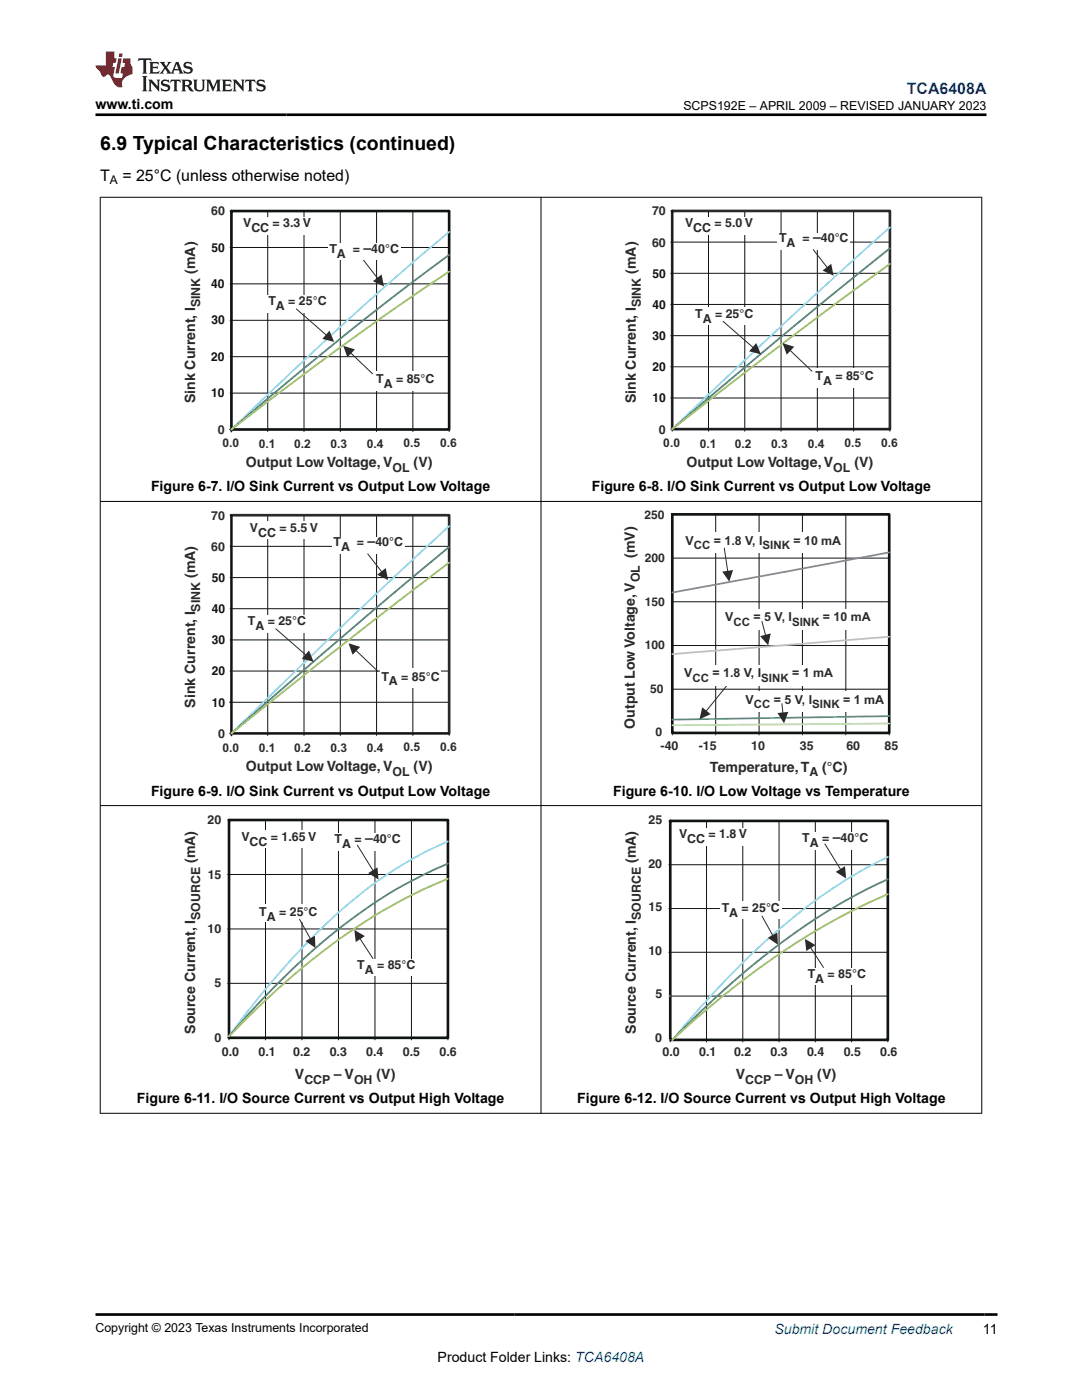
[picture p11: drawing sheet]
<svg xmlns="http://www.w3.org/2000/svg" width="216mm" height="279mm" viewBox="0 0 216 279" stroke-linecap="round" stroke-linejoin="round" font-family="sans-serif">
<defs><g id="words">
<text font-size="3.9" x="20" y="29.9">6.9 Typical Characteristics (continued)</text>
<text font-size="3.2" fill="#00f" x="181" y="18.7">TCA6408A</text>
<g font-size="3.2">
<text x="20" y="36.1">T</text>
<text x="24.4" y="36.1">= 25°C (unless otherwise noted)</text>
</g>
<g font-size="2.8">
<text x="19" y="21.8">www.ti.com</text>
<text x="30.1" y="98.1">Figure 6-7. I/O Sink Current vs Output Low Voltage</text>
<text x="118.1" y="98.1">Figure 6-8. I/O Sink Current vs Output Low Voltage</text>
<text x="30.1" y="158.8">Figure 6-9. I/O Sink Current vs Output Low Voltage</text>
<text x="122.3" y="158.8">Figure 6-10. I/O Low Voltage vs Temperature</text>
<text x="27.3" y="220.2">Figure 6-11. I/O Source Current vs Output High Voltage</text>
<text x="115.2" y="220.2">Figure 6-12. I/O Source Current vs Output High Voltage</text>
<text x="196.1" y="266.1">11</text>
<text x="87.3" y="271.7">Product Folder Links: TCA6408A</text>
</g>
<g font-size="2.8" fill="#2b292a">
<text x="72.5" y="50.4">–</text>
<text x="162.2" y="48.3">–</text>
<text x="38.9" y="54.7" transform="rotate(-90 38.9 54.7)">(mA)</text>
<text x="126.9" y="54.7" transform="rotate(-90 126.9 54.7)">(mA)</text>
<text x="38.9" y="80.5" transform="rotate(-90 38.9 80.5)">Sink Current, I</text>
<text x="126.9" y="80.5" transform="rotate(-90 126.9 80.5)">Sink Current, I</text>
<text x="49.1" y="93.2">Output Low Voltage,V</text>
<text x="82.5" y="93.2">(V)</text>
<text x="137" y="93.2">Output Low Voltage,V</text>
<text x="170.5" y="93.2">(V)</text>
<text x="73.3" y="109">–</text>
<text x="126.7" y="111.4" transform="rotate(-90 126.7 111.4)">(mV)</text>
<text x="38.9" y="115.4" transform="rotate(-90 38.9 115.4)">(mA)</text>
<text x="38.9" y="141.2" transform="rotate(-90 38.9 141.2)">Sink Current, I</text>
<text x="126.7" y="145.5" transform="rotate(-90 126.7 145.5)">Output Low Voltage,V</text>
<text x="49.1" y="153.9">Output Low Voltage,V</text>
<text x="82.5" y="153.9">(V)</text>
<text x="141.7" y="154">Temperature,T</text>
<text x="164.1" y="154">(°C)</text>
<text x="38.9" y="172.3" transform="rotate(-90 38.9 172.3)">(mA)</text>
<text x="72.9" y="168.3">–</text>
<text x="126.9" y="172.3" transform="rotate(-90 126.9 172.3)">(mA)</text>
<text x="166.2" y="168.1">–</text>
<text x="38.9" y="206.3" transform="rotate(-90 38.9 206.3)">Source Current, I</text>
<text x="126.9" y="206.3" transform="rotate(-90 126.9 206.3)">Source Current, I</text>
<text x="58.9" y="215.3">V</text>
<text x="66.6" y="215.3">– V</text>
<text x="75.1" y="215.3">(V)</text>
<text x="146.8" y="215.3">V</text>
<text x="154.6" y="215.3">– V</text>
<text x="163.1" y="215.3">(V)</text>
</g>
<text font-size="2.8" fill="#00f" x="154.5" y="266.2">Submit Document Feedback</text>
<g font-size="2.5">
<text x="136.4" y="21.9">SCPS192E – APRIL 2009 – REVISED JANUARY 2023</text>
<text x="19" y="265.9">Copyright © 2023 Texas Instruments Incorporated</text>
</g>
<g font-size="2.5" fill="#2b292a">
<text x="42.1" y="42.9">60</text>
<text x="48.5" y="45.4">V</text>
<text x="50.2" y="46.4">CC</text>
<text x="54.4" y="45.4">= 3.3 V</text>
<text x="130.1" y="43">70</text>
<text x="136.7" y="45.4">V</text>
<text x="138.3" y="46.4">CC</text>
<text x="142.6" y="45.4">= 5.0 V</text>
<text x="65.7" y="50.4">T</text>
<text x="67.2" y="51.4">A</text>
<text x="70.4" y="50.4">=</text>
<text x="74.1" y="50.4">40°C</text>
<text x="130.1" y="49.2">60</text>
<text x="155.4" y="48.3">T</text>
<text x="157" y="49.3">A</text>
<text x="160.1" y="48.3">=</text>
<text x="163.8" y="48.3">40°C</text>
<text x="39.9" y="61.3" transform="rotate(-90 39.9 61.3)">SINK</text>
<text x="53.6" y="61">T</text>
<text x="55.1" y="61.9">A</text>
<text x="57.5" y="61">= 25°C</text>
<text x="127.9" y="61.3" transform="rotate(-90 127.9 61.3)">SINK</text>
<text x="138.7" y="63.4">T</text>
<text x="140.2" y="64.4">A</text>
<text x="142.7" y="63.4">= 25°C</text>
<text x="75.1" y="76.4">T</text>
<text x="76.6" y="77.4">A</text>
<text x="79" y="76.4">= 85°C</text>
<text x="162.7" y="75.9">T</text>
<text x="164.2" y="76.9">A</text>
<text x="166.7" y="75.9">= 85°C</text>
<text x="43.4" y="86.5">0</text>
<text x="131.5" y="86.5">0</text>
<text x="78.3" y="94.2">OL</text>
<text x="166.3" y="94.2">OL</text>
<text x="42.2" y="103.7">70</text>
<text x="49.9" y="106.2">V</text>
<text x="51.5" y="107.2">CC</text>
<text x="55.8" y="106.2">= 5.5 V</text>
<text x="42.2" y="109.9">60</text>
<text x="66.6" y="109">T</text>
<text x="68.1" y="110">A</text>
<text x="71.2" y="109">=</text>
<text x="74.9" y="109">40°C</text>
<text x="136.8" y="108.7">V</text>
<text x="142.4" y="108.7">= 1.8 V, I</text>
<text x="158.3" y="108.7">= 10 mA</text>
<text x="127.7" y="116.2" transform="rotate(-90 127.7 116.2)">OL</text>
<text x="39.9" y="122" transform="rotate(-90 39.9 122)">SINK</text>
<text x="49.5" y="124.8">T</text>
<text x="51" y="125.8">A</text>
<text x="53.4" y="124.8">= 25°C</text>
<text x="144.7" y="124">V</text>
<text x="150.4" y="124">= 5 V, I</text>
<text x="164.2" y="124">= 10 mA</text>
<text x="76.1" y="135.8">T</text>
<text x="77.6" y="136.8">A</text>
<text x="80.1" y="135.8">= 85°C</text>
<text x="136.5" y="135.2">V</text>
<text x="142.2" y="135.2">= 1.8 V, I</text>
<text x="158.1" y="135.2">= 1 mA</text>
<text x="148.8" y="140.4">V</text>
<text x="154.4" y="140.4">= 5 V, I</text>
<text x="168.2" y="140.4">= 1 mA</text>
<text x="43.5" y="147.2">0</text>
<text x="131.8" y="149.7">-40</text>
<text x="139.4" y="149.7">-15</text>
<text x="149.9" y="149.7">10</text>
<text x="159.6" y="149.7">35</text>
<text x="168.9" y="149.7">60</text>
<text x="176.5" y="149.7">85</text>
<text x="78.3" y="154.9">OL</text>
<text x="161.5" y="155">A</text>
<text x="41.4" y="164.5">20</text>
<text x="48.2" y="167.9">V</text>
<text x="54.1" y="167.9">= 1.65 V</text>
<text x="129.4" y="164.5">25</text>
<text x="135.5" y="167.3">V</text>
<text x="141.4" y="167.3">= 1.8 V</text>
<text x="49.8" y="168.9">CC</text>
<text x="66.8" y="168.3">T</text>
<text x="68.3" y="169.3">A</text>
<text x="70.8" y="168.3">=</text>
<text x="74.4" y="168.3">40°C</text>
<text x="129.4" y="173.2">20</text>
<text x="137.1" y="168.3">CC</text>
<text x="160.1" y="168.1">T</text>
<text x="161.6" y="169.1">A</text>
<text x="164" y="168.1">=</text>
<text x="167.7" y="168.1">40°C</text>
<text x="41.4" y="175.4">15</text>
<text x="39.9" y="183.6" transform="rotate(-90 39.9 183.6)">SOURCE</text>
<text x="51.7" y="182.7">T</text>
<text x="53.2" y="183.7">A</text>
<text x="55.7" y="182.7">= 25°C</text>
<text x="127.9" y="183.6" transform="rotate(-90 127.9 183.6)">SOURCE</text>
<text x="129.4" y="181.9">15</text>
<text x="144" y="182.1">T</text>
<text x="145.5" y="183.1">A</text>
<text x="148" y="182.1">= 25°C</text>
<text x="41.4" y="186.2">10</text>
<text x="129.4" y="190.6">10</text>
<text x="42.8" y="197.1">5</text>
<text x="71.3" y="193.4">T</text>
<text x="72.8" y="194.4">A</text>
<text x="75.2" y="193.4">= 85°C</text>
<text x="161.2" y="195.2">T</text>
<text x="162.7" y="196.2">A</text>
<text x="165.2" y="195.2">= 85°C</text>
<text x="130.8" y="199.2">5</text>
<text x="42.8" y="207.9">0</text>
<text x="130.8" y="207.9">0</text>
<text x="44.3" y="210.8">0.0</text>
<text x="51.6" y="210.8">0.1</text>
<text x="58.5" y="210.8">0.2</text>
<text x="65.8" y="210.8">0.3</text>
<text x="73.1" y="210.8">0.4</text>
<text x="80.4" y="210.8">0.5</text>
<text x="87.7" y="210.8">0.6</text>
<text x="132.2" y="210.8">0.0</text>
<text x="139.5" y="210.8">0.1</text>
<text x="146.5" y="210.8">0.2</text>
<text x="153.8" y="210.8">0.3</text>
<text x="161" y="210.8">0.4</text>
<text x="168.4" y="210.8">0.5</text>
<text x="175.7" y="210.8">0.6</text>
<text x="60.7" y="216.3">CCP</text>
<text x="70.6" y="216.3">OH</text>
<text x="148.7" y="216.3">CCP</text>
<text x="158.6" y="216.3">OH</text>
</g>
<g font-size="2.5" fill="#0d1413">
<text x="42.2" y="50.2">50</text>
<text x="42.2" y="57.5">40</text>
<text x="130.2" y="55.4">50</text>
<text x="42.2" y="64.7">30</text>
<text x="130.2" y="61.7">40</text>
<text x="130.2" y="67.9">30</text>
<text x="42.2" y="72">20</text>
<text x="130.2" y="74.1">20</text>
<text x="42.2" y="79.3">10</text>
<text x="130.2" y="80.3">10</text>
<text x="42.3" y="116.1">50</text>
<text x="42.3" y="122.4">40</text>
<text x="42.3" y="128.6">30</text>
<text x="42.3" y="134.8">20</text>
<text x="42.3" y="141">10</text>
</g>
<text font-size="2.4" x="21.9" y="36.7">A</text>
<g font-size="2.4" fill="#2b292a">
<text x="44.4" y="89.3">0.0</text>
<text x="51.7" y="89.3">0.1</text>
<text x="58.7" y="89.3">0.2</text>
<text x="65.9" y="89.3">0.3</text>
<text x="73.2" y="89.3">0.4</text>
<text x="80.5" y="89.2">0.5</text>
<text x="87.9" y="89.2">0.6</text>
<text x="132.4" y="89.3">0.0</text>
<text x="139.6" y="89.3">0.1</text>
<text x="146.6" y="89.3">0.2</text>
<text x="153.9" y="89.3">0.3</text>
<text x="161.2" y="89.3">0.4</text>
<text x="168.5" y="89.2">0.5</text>
<text x="175.8" y="89.2">0.6</text>
<text x="128.6" y="103.5">250</text>
<text x="128.7" y="112.2">200</text>
<text x="128.7" y="120.9">150</text>
<text x="128.7" y="129.6">100</text>
<text x="129.8" y="138.2">50</text>
<text x="44.4" y="150">0.0</text>
<text x="80.5" y="149.9">0.5</text>
<text x="87.9" y="149.9">0.6</text>
<text x="130.8" y="146.9">0</text>
<text x="51.7" y="150">0.1</text>
<text x="58.7" y="150">0.2</text>
<text x="65.9" y="150">0.3</text>
<text x="73.2" y="150">0.4</text>
</g>
<g font-size="2.3" fill="#2b292a">
<text x="138.4" y="109.6">CC</text>
<text x="152.2" y="109.6">SINK</text>
<text x="146.4" y="124.9">CC</text>
<text x="158" y="124.9">SINK</text>
<text x="138.2" y="136.1">CC</text>
<text x="151.9" y="136.1">SINK</text>
<text x="150.4" y="141.3">CC</text>
<text x="162.1" y="141.3">SINK</text>
</g>
</g></defs>
<path d="M45.9 56.7h43.7M45.9 49.4h43.7M45.9 42.1h43.7v44M46.2 42.1v43.6h43.4M53.4 42.1v44M60.7 42.1v44M67.9 42.1v44M75.1 42.1v44M82.4 42.1v44M45.9 78.5h43.7M45.9 71.2h43.7M45.9 63.9h43.7" fill="none" stroke="#0d1413" stroke-width=".2"/>
<path d="M46.2 42.1h43.4v43.6h-43.4z" fill="none" stroke="#0d1413" stroke-width=".53"/>
<path d="M45.9 85.7h.3v.4" fill="none" stroke="#0d1413" stroke-width=".35"/>
<path d="M89.6 46.3a734.9 734.9 0 0 0-43.4 39.4" fill="none" stroke="#90d8f8" stroke-width=".35"/>
<path d="M89.6 50.9a671.4 671.4 0 0 0-43.4 34.8" fill="none" stroke="#418779" stroke-width=".35"/>
<path d="M89.6 54.2a691 691 0 0 0-43.4 31.5" fill="none" stroke="#a8cf3e" stroke-width=".35"/>
<g fill="#fff">
<path d="M48.2 43.3h14.2v3.4h-14.2z" fill-rule="evenodd"/>
<path d="M65.4 48.6h14.5v3.3h-14.5z" fill-rule="evenodd"/>
</g>
<path d="M72.6 51.9l2.8 3.6" fill="none" stroke="#2b292a" stroke-width=".2"/>
<path d="M74.4 56.1l1.7-1.3 .5 2.4z" fill="#2b292a"/>
<g fill="#fff">
<path d="M74.8 74h12v4h-12z" fill-rule="evenodd"/>
<path d="M53.1 58.8h12.3v3.6h-12.3z" fill-rule="evenodd"/>
</g>
<path d="M59.1 61.7l6 5.2" fill="none" stroke="#2b292a" stroke-width=".2"/>
<path d="M65.8 66l.9 2.2-2.4-.6z" fill="#2b292a"/>
<path d="M70 70.4l4.4 4.2" fill="none" stroke="#2b292a" stroke-width=".2"/>
<path d="M68.5 69l2.3 .7-1.5 1.6z" fill="#2b292a"/>
<g fill="#fff">
<path d="M150.5 90.4h17.8v2.5h-17.8z" fill-rule="evenodd"/>
<path d="M134.1 42.1h43.5v43.5h-43.5z" fill-rule="evenodd"/>
</g>
<g fill="none" stroke="#0d1413" stroke-width=".2">
<path d="M133.9 54.5h43.7M133.9 48.3h43.7M133.9 42.1h43.7v44M134.1 42.1v44M141.4 42.1v44M148.6 42.1v44M155.9 42.1v44M163.1 42.1v44M170.3 42.1v44M133.9 79.4h43.7M133.9 67h43.7M133.9 60.8h43.7"/>
<path d="M133.9 73.2h.2M133.9 85.6h43.7"/>
</g>
<path d="M134.1 73.2h43.5" fill="none" stroke="#2b292a" stroke-width=".2"/>
<path d="M134.1 42.1h43.5v43.5h-43.5z" fill="none" stroke="#2b292a" stroke-width=".53"/>
<path d="M177.6 45.4l-19.9 18-23.6 22.2" fill="none" stroke="#90d8f8" stroke-width=".35"/>
<path d="M177.6 49.5l-19.9 16.2-23.6 19.9" fill="none" stroke="#418779" stroke-width=".35"/>
<path d="M177.6 52.7a1386.5 1386.5 0 0 0-43.5 32.9" fill="none" stroke="#a8cf3e" stroke-width=".35"/>
<g fill="#fff">
<path d="M136.4 43.3h14.2v3.4h-14.2z" fill-rule="evenodd"/>
<path d="M155.2 46.4h14.4v3.4h-14.4z" fill-rule="evenodd"/>
</g>
<path d="M162.3 49.8l2.8 3.6" fill="none" stroke="#2b292a" stroke-width=".2"/>
<path d="M164.1 54l1.8-1.3 .4 2.3z" fill="#2b292a"/>
<g fill="#fff">
<path d="M162.5 73.5h12v4h-12z" fill-rule="evenodd"/>
<path d="M138.3 61.3h12.3v3.6h-12.3z" fill-rule="evenodd"/>
</g>
<path d="M144.3 64.1l6 5.3" fill="none" stroke="#2b292a" stroke-width=".2"/>
<path d="M150.9 68.5l.9 2.2-2.3-.6z" fill="#2b292a"/>
<path d="M157.6 69.9l4.4 4.2" fill="none" stroke="#2b292a" stroke-width=".2"/>
<path d="M156.2 68.5l2.3 .7-1.5 1.6z" fill="#2b292a"/>
<g fill="#fff">
<path d="M62.6 151.1h17.7v2.5h-17.7z" fill-rule="evenodd"/>
<path d="M46.2 102.8h43.4v43.6h-43.4z" fill-rule="evenodd"/>
</g>
<g fill="none" stroke="#0d1413" stroke-width=".2">
<path d="M45.9 115.3h43.7M45.9 109h43.7M45.9 102.8h43.7v44M46.2 102.8v43.6h43.4M53.4 102.8v44M60.7 102.8v44M67.9 102.8v44M75.1 102.8v44M82.4 102.8v44M45.9 133.9h43.7M45.9 127.7h43.7M45.9 121.5h43.7"/>
<path d="M46.2 140.2h43.4"/>
</g>
<path d="M46.2 102.8h43.4v43.6h-43.4z" fill="none" stroke="#2b292a" stroke-width=".53"/>
<path d="M45.9 146.4h.3v.4M45.9 140.2h.3" fill="none" stroke="#0d1413" stroke-width=".35"/>
<path d="M89.6 105l-19.9 18.6-23.5 22.8" fill="none" stroke="#90d8f8" stroke-width=".35"/>
<path d="M89.6 109.2a1766.4 1766.4 0 0 0-43.4 37.2" fill="none" stroke="#418779" stroke-width=".35"/>
<path d="M89.6 112.3l-16.3 12.5-27.1 21.6" fill="none" stroke="#a8cf3e" stroke-width=".35"/>
<g fill="#fff">
<path d="M49.6 104.1h14.2v3.5h-14.2z" fill-rule="evenodd"/>
<path d="M66.3 107.2h14.4v3.3h-14.4z" fill-rule="evenodd"/>
</g>
<path d="M73.4 110.5l2.8 3.6" fill="none" stroke="#2b292a" stroke-width=".2"/>
<path d="M75.2 114.7l1.8-1.3 .4 2.4z" fill="#2b292a"/>
<g fill="#fff">
<path d="M75.9 133.4h12v4h-12z" fill-rule="evenodd"/>
<path d="M49.1 122.7h12.2v3.5h-12.2z" fill-rule="evenodd"/>
</g>
<path d="M55 125.5l6 5.2" fill="none" stroke="#2b292a" stroke-width=".2"/>
<path d="M61.7 129.8l.9 2.3-2.4-.6z" fill="#2b292a"/>
<path d="M71 129.8l4.4 4.2" fill="none" stroke="#2b292a" stroke-width=".2"/>
<path d="M69.5 128.4l2.4 .7-1.5 1.6z" fill="#2b292a"/>
<path d="M134.2 102.7h43.2v43.6h-43.2z" fill-rule="evenodd" fill="#fff"/>
<path d="M134.2 111.4h43.2M142.8 102.7v44M151.5 102.7v44M160.1 102.7v44M168.8 102.7v44M134.2 137.5h43.2M134.2 128.8h43.2M134.2 120.1h43.2M134.2 146.7v-44h43.2v44M134.2 146.3h43.2" fill="none" stroke="#0d1413" stroke-width=".2"/>
<path d="M134.2 102.7h43.2v43.6h-43.2z" fill="none" stroke="#0d1413" stroke-width=".53"/>
<path d="M177.4 142.9l-43.2 .7" fill="none" stroke="#53a594" stroke-width=".35"/>
<path d="M177.4 144.4l-43.2 .3" fill="none" stroke="#d3e38a" stroke-width=".35"/>
<path d="M177.4 110.2l-43.2 8.1" fill="none" stroke="#7873b5" stroke-width=".35"/>
<path d="M177.4 127.1l-43.2 3.4" fill="none" stroke="#a7c4d3" stroke-width=".35"/>
<path d="M145.1 136.8l-4.2 5.1" fill="none" stroke="#2b292a" stroke-width=".2"/>
<path d="M140.1 141.2l1.7 1.3-2.2 1z" fill="#2b292a"/>
<g fill="#fff">
<path d="M148.6 138h28v4h-28z" fill-rule="evenodd"/>
<path d="M136.3 132.7h28.1v4.1h-28.1z" fill-rule="evenodd"/>
<path d="M144.5 121.6h28.1v4h-28.1z" fill-rule="evenodd"/>
<path d="M136.6 106.3h28v4h-28z" fill-rule="evenodd"/>
</g>
<path d="M156 140.4l.2 1.9" fill="none" stroke="#2b292a" stroke-width=".2"/>
<path d="M155.1 142.3l2.2-.2-.9 2.3z" fill="#2b292a"/>
<path d="M152 124l.8 2.8" fill="none" stroke="#2b292a" stroke-width=".2"/>
<path d="M151.7 127l2.1-.6-.5 2.4z" fill="#2b292a"/>
<path d="M144.5 109.4l.7 4.6" fill="none" stroke="#2b292a" stroke-width=".2"/>
<path d="M144.1 114.1l2.2-.3-.8 2.3z" fill="#2b292a"/>
<path d="M45.7 163.7h43.7v43.4h-43.7z" fill-rule="evenodd" fill="#fff"/>
<path d="M45.4 174.5h44M45.4 163.7h44v43.8M45.7 163.7v43.8M53 163.7v43.8M60.3 163.7v43.8M67.5 163.7v43.8M74.8 163.7v43.8M82.1 163.7v43.8M45.4 196.2h44M45.4 185.4h44M45.4 207.1h44" fill="none" stroke="#0d1413" stroke-width=".2"/>
<path d="M45.7 163.7h43.7v43.4h-43.7z" fill="none" stroke="#0d1413" stroke-width=".53"/>
<path d="M89.4 167.9a84.1 84.1 0 0 0-27.3 19.4 182.2 182.2 0 0 0-16.4 19.4" fill="none" stroke="#90d8f8" stroke-width=".35"/>
<path d="M89.4 172.3a103.7 103.7 0 0 0-32.8 22.8l-5.4 5.6-5.5 6.1" fill="none" stroke="#418779" stroke-width=".35"/>
<path d="M89.4 175.4a116.2 116.2 0 0 0-35.5 23.4l-8.2 8" fill="none" stroke="#a8cf3e" stroke-width=".35"/>
<g fill="#fff">
<path d="M48 165.8h13.9v3.5h-13.9z" fill-rule="evenodd"/>
<path d="M65.7 166.3h14.3v3.6h-14.3z" fill-rule="evenodd"/>
<path d="M51.4 180.5h12.2v3.6h-12.2z" fill-rule="evenodd"/>
<path d="M71 191.4h12.5v3.4h-12.5z" fill-rule="evenodd"/>
</g>
<path d="M71.3 168.7l3.1 5.1" fill="none" stroke="#2b292a" stroke-width=".2"/>
<path d="M73.5 174.2l1.8-1.1 .2 2.4z" fill="#2b292a"/>
<path d="M59.8 183.5l2.1 3.9" fill="none" stroke="#2b292a" stroke-width=".2"/>
<path d="M60.9 187.8l1.9-1.1 .1 2.5z" fill="#2b292a"/>
<path d="M71.8 187.3l2.6 4" fill="none" stroke="#2b292a" stroke-width=".2"/>
<path d="M70.7 185.6l2.1 1.2-1.8 1.2z" fill="#2b292a"/>
<path d="M133.7 163.8h43.5v43.7h-43.5z" fill-rule="evenodd" fill="#fff"/>
<g fill="none" stroke="#0d1413" stroke-width=".2">
<path d="M133.5 172.6h43.7M133.5 163.8h43.7v44.1M133.7 163.8v44.1M141 163.8v44.1M142.1 167h.3M148.2 163.8v44.1M155.5 163.8v44.1M162.7 163.8v44.1M169.9 163.8v44.1M133.5 190h43.7M133.5 181.3h43.7M133.7 198.8h43.5"/>
<path d="M133.7 207.5h43.5"/>
</g>
<path d="M133.7 163.8h43.5v43.7h-43.5z" fill="none" stroke="#0d1413" stroke-width=".53"/>
<path d="M133.5 198.8h.2M133.5 207.5h.2" fill="none" stroke="#90d8f8" stroke-width=".2"/>
<path d="M177.2 171a112.8 112.8 0 0 0-32.6 24.8l-5.4 5.9-5 5.8" fill="none" stroke="#90d8f8" stroke-width=".35"/>
<path d="M177.2 175.5a122.2 122.2 0 0 0-30.8 20.3l-7.2 6.7-5 5" fill="none" stroke="#418779" stroke-width=".35"/>
<path d="M177.2 178.4a147.4 147.4 0 0 0-39.8 26.2l-3.2 2.9" fill="none" stroke="#a8cf3e" stroke-width=".35"/>
<g fill="#fff">
<path d="M135.3 165.2h13.9v3.5h-13.9z" fill-rule="evenodd"/>
<path d="M159 166.1h14.3v3.6h-14.3z" fill-rule="evenodd"/>
<path d="M143.7 179.9h12.2v3.5h-12.2z" fill-rule="evenodd"/>
<path d="M160.9 193.2h12.5v3.3h-12.5z" fill-rule="evenodd"/>
</g>
<path d="M164.6 168.4l3.1 5.1" fill="none" stroke="#2b292a" stroke-width=".2"/>
<path d="M166.8 174l1.8-1.1 .2 2.4z" fill="#2b292a"/>
<path d="M152.1 182.8l2.1 3.9" fill="none" stroke="#2b292a" stroke-width=".2"/>
<path d="M153.2 187.2l1.9-1.1 .1 2.4z" fill="#2b292a"/>
<path d="M161.7 189.1l2.6 4" fill="none" stroke="#2b292a" stroke-width=".2"/>
<path d="M160.6 187.4l2.1 1.2-1.8 1.2z" fill="#2b292a"/>
<path d="M19.9 39.4h176.1M20 39.3v182.9M107.9 39.3v182.9M195.9 39.3v182.9M19.9 100.1h176.1M19.9 160.8h176.1M19.9 222.2h176.1" fill="none" stroke="#000" stroke-width=".2"/>
<path d="M27.7 11.6l-.2 .6 .5-.2h.6v.1v2.2l-.2 .4h1l-.2-.4v-2.2v-.1h.5l.5 .2-.1-.6zM29.8 12.4l.2 .3v1.6l-.2 .4h1.9l.1-.6a1.08 1.08 0 0 1-1.3 .2v-.7h.6l.4 .2v-.7l-.4 .2h-.6v-.5l.2-.2a1 1 0 0 1 1 .3l-.1-.5zM31.8 12.4l1 1.1-1 1.2h.9l-.2-.2 .4-.8 .5 .8-.2 .2h1.6l-.2-.2 .1-.5h1l.1 .5-.1 .2h.9l-.2-.4-.8-1.9h-.5l-1 2.1-.8-1.1 .9-1h-.8l.2 .2-.5 .6-.3-.6 .1-.2zM35.2 12.8l.4 1h-.8zM36.8 12.5a.65 .65 0 0 0-.2 .7 .65 .65 0 0 0 .6 .5l.7 .1 .1 .3a.79 .79 0 0 1-.7 .4 .79 .79 0 0 1-.7-.5l.1 .7 .2-.1a.93 .93 0 0 0 1.1 0 .93 .93 0 0 0 .4-.9 1.46 1.46 0 0 0-1.2-.6l-.1-.3a1.09 1.09 0 0 1 1.2 .2l-.2-.6-.1 .1-.6-.2zM28.4 15.2l.2 .4v2.2l-.2 .4h1l-.2-.4v-2.2l.2-.4zM29.6 15.9l.2 .4v1.5l-.2 .4h.8l-.3-.4v-1.3l1.7 1.8v-2l.2-.4h-.8l.2 .2 .1 1.1-1.2-1.3zM32.3 16a.65 .65 0 0 0-.2 .8 .65 .65 0 0 0 .7 .4l.6 .2 .1 .2a.79 .79 0 0 1-.7 .4 .79 .79 0 0 1-.7-.5l.1 .7 .2-.1a.93 .93 0 0 0 1.1 .1 .93 .93 0 0 0 .4-1 1.46 1.46 0 0 0-1.2-.5l-.1-.4a1.09 1.09 0 0 1 1.2 .2l-.2-.6-.1 .1-.6-.1zM34.1 15.9l-.1 .6a.63 .63 0 0 1 .7-.3l.1 1.6-.3 .4h1l-.2-.4v-1.6a.66 .66 0 0 1 .8 .3l-.1-.6zM36.2 15.9l.2 .4v1.5l-.2 .4h.9l-.2-.2v-.7h.5l.1 .2a.79 .79 0 0 0 1.2 .6l-1-.9a.61 .61 0 0 0 .6-.6 .61 .61 0 0 0-.5-.7zM36.9 16.2h.2a.47 .47 0 0 1 .5 .1 .47 .47 0 0 1 .1 .5l-.2 .1-.6 .1zM38.5 15.9l.2 .2a2.27 2.27 0 0 0 .4 2 1.04 1.04 0 0 0 1.7-.7v-1.3l.2-.2h-.8l.2 .4v1.1a.6 .6 0 0 1-.6 .6 .6 .6 0 0 1-.6-.6v-1.1l.3-.4zM41.1 15.9l.2 .4v1.5l-.2 .4h.7l-.2-.4v-1.4l.9 1.9 .8-1.9v1.4l-.2 .4h1l-.3-.4v-1.5l.3-.4h-.8l-.7 1.5-.7-1.5zM44.3 15.9l.2 .4v1.5l-.2 .4h1.9l.1-.6a1.09 1.09 0 0 1-1.3 .2v-.7h.6l.4 .2v-.6l-.4 .2h-.6v-.6l.2-.1a1.01 1.01 0 0 1 1 .3l-.1-.6zM46.4 15.9l.3 .4v1.5l-.3 .4h.8l-.2-.4v-1.3l1.6 1.8v-2l.2-.4h-.7l.2 .2v1.1l-1.2-1.3zM49 15.9l-.1 .6a.63 .63 0 0 1 .8-.3v1.6l-.3 .4h1l-.2-.4v-1.6a.66 .66 0 0 1 .8 .3l-.1-.6zM51.4 16a.65 .65 0 0 0-.2 .8 .65 .65 0 0 0 .6 .4l.6 .2 .2 .2a.79 .79 0 0 1-.8 .4 .79 .79 0 0 1-.6-.5l.1 .7 .2-.1a.93 .93 0 0 0 1 .1 .93 .93 0 0 0 .5-1 1.46 1.46 0 0 0-1.3-.5l-.1-.4a1.09 1.09 0 0 1 1.3 .2l-.2-.6-.2 .1-.5-.1z" fill="#231f20"/>
<path d="M21.1 10.3v2.7h-2.1l.1 .4 .9 1a.95 .95 0 0 0 .9 .9 .59 .59 0 0 1 .6-.4 .59 .59 0 0 1 .5 .3l.4 .8a1.59 1.59 0 0 0 2.1 1.4 1.61 1.61 0 0 1 1-2.3l1-.3-.1-1.5a1.59 1.59 0 0 1-.4-1.7h-1.4l-.2 .9h.5l-.1 .9h-.5l-.2 .9v.3l.4 .1-.2 .9h-.6a.73 .73 0 0 1-1.1-.7l.3-1.5h-.5l.2-.9h.5l.2-.9h-.5v-1.3zM23.6 11.6l-.6 3.1h.7l.6-3.1zM23.8 10.7l-.1 .6h.7l.1-.6z" fill="#ed1c24"/>
<path d="M19 22.9h177.8M19.1 262.3h179.9" fill="none" stroke="#000" stroke-width=".53"/>
<use href="#words"/>
</svg>
